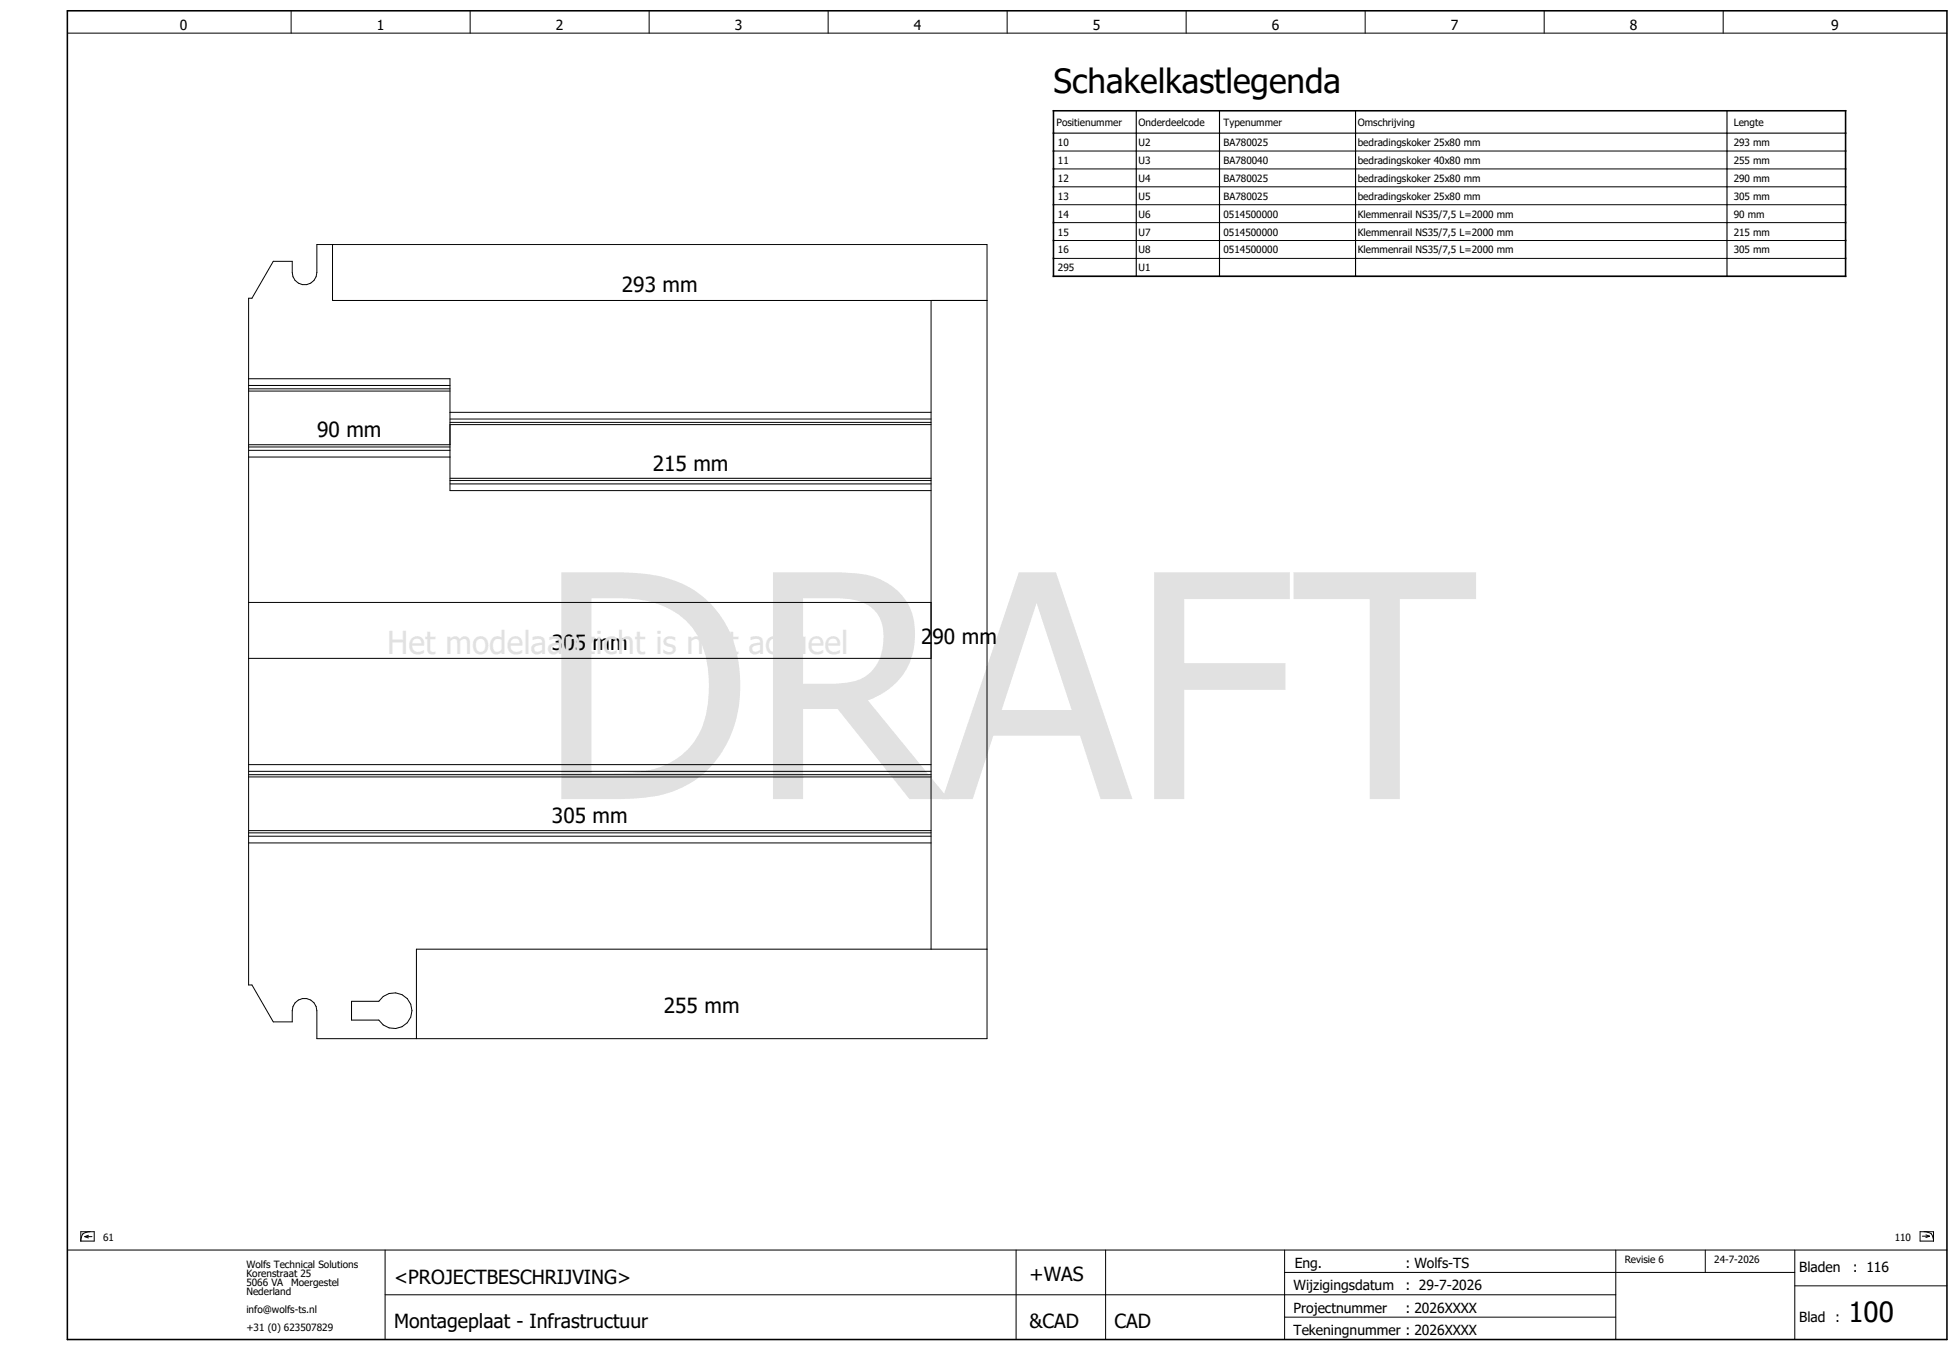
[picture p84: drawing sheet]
<svg xmlns="http://www.w3.org/2000/svg" width="438mm" height="302mm" viewBox="0 0 438 302" stroke-linecap="round" stroke-linejoin="round" font-family="sans-serif">
<defs><g id="words">
<text font-size="69.7" fill="#e1e1e1" x="120.3" y="178.6">DRAFT</text>
<text font-size="7.5" x="235.4" y="20.8">Schakelkastlegenda</text>
<text font-size="7.1" fill="#e1e1e1" x="86.5" y="146.2">Het modelaanzicht is niet actueel</text>
<text font-size="6.2" x="413.1" y="295.4">100</text>
<g font-size="4.7">
<text x="139" y="65.3">293 mm</text>
<text x="70.9" y="97.8">90 mm</text>
<text x="145.8" y="105.3">215 mm</text>
<text x="123.3" y="145.3">305 mm</text>
<text x="205.8" y="144">290 mm</text>
<text x="123.3" y="184">305 mm</text>
<text x="148.3" y="226.5">255 mm</text>
</g>
<g font-size="4.3">
<text x="88.1" y="286.9">&lt;PROJECTBESCHRIJVING&gt;</text>
<text x="230.1" y="286.4">+WAS</text>
<text x="88.1" y="296.9">Montageplaat - Infrastructuur</text>
<text x="230.1" y="296.9">&amp;CAD</text>
<text x="249.1" y="296.9">CAD</text>
</g>
<g font-size="3.1">
<text x="40.2" y="6.8">0</text>
<text x="84.2" y="6.8">1</text>
<text x="124.2" y="6.8">2</text>
<text x="164.2" y="6.8">3</text>
<text x="204.2" y="6.8">4</text>
<text x="244.2" y="6.8">5</text>
<text x="284.2" y="6.8">6</text>
<text x="324.2" y="6.8">7</text>
<text x="364.2" y="6.8">8</text>
<text x="409.2" y="6.8">9</text>
<text x="289.3" y="283.4">Eng.</text>
<text x="314.1" y="283.4">: Wolfs-TS</text>
<text x="402.1" y="284.4">Bladen</text>
<text x="414.1" y="284.4">: 116</text>
<text x="289.1" y="288.4">Wijzigingsdatum</text>
<text x="289.1" y="293.4">Projectnummer</text>
<text x="314.1" y="288.4">: 29-7-2026</text>
<text x="314.1" y="293.4">: 2026XXXX</text>
<text x="289.1" y="298.4">Tekeningnummer : 2026XXXX</text>
<text x="402.1" y="295.4">Blad :</text>
</g>
<g font-size="2.2">
<text x="236.1" y="28.1">Positienummer</text>
<text x="254.4" y="28.1">Onderdeelcode</text>
<text x="273.4" y="28.1">Typenummer</text>
<text x="303.4" y="28.1">Omschrijving</text>
<text x="387.4" y="28.1">Lengte</text>
<text x="236.4" y="32.6">10</text>
<text x="254.4" y="32.6">U2</text>
<text x="273.4" y="32.6">BA780025</text>
<text x="303.4" y="32.6">bedradingskoker 25x80 mm</text>
<text x="387.4" y="32.6">293 mm</text>
<text x="236.4" y="36.6">11</text>
<text x="236.4" y="40.6">12</text>
<text x="254.4" y="36.6">U3</text>
<text x="254.4" y="40.6">U4</text>
<text x="273.4" y="36.6">BA780040</text>
<text x="273.4" y="40.6">BA780025</text>
<text x="303.4" y="36.6">bedradingskoker 40x80 mm</text>
<text x="303.4" y="40.6">bedradingskoker 25x80 mm</text>
<text x="387.4" y="36.6">255 mm</text>
<text x="387.4" y="40.6">290 mm</text>
<text x="236.4" y="44.6">13</text>
<text x="254.4" y="44.6">U5</text>
<text x="273.4" y="44.6">BA780025</text>
<text x="303.4" y="44.6">bedradingskoker 25x80 mm</text>
<text x="387.4" y="44.6">305 mm</text>
<text x="236.4" y="48.6">14</text>
<text x="236.4" y="52.6">15</text>
<text x="254.4" y="48.6">U6</text>
<text x="254.4" y="52.6">U7</text>
<text x="273.4" y="48.6">0514500000</text>
<text x="273.4" y="52.6">0514500000</text>
<text x="303.4" y="48.6">Klemmenrail NS35/7,5 L=2000 mm</text>
<text x="303.4" y="52.6">Klemmenrail NS35/7,5 L=2000 mm</text>
<text x="387.4" y="48.6">90 mm</text>
<text x="387.4" y="52.6">215 mm</text>
<text x="236.4" y="56.6">16</text>
<text x="254.4" y="56.6">U8</text>
<text x="273.4" y="56.6">0514500000</text>
<text x="303.4" y="56.6">Klemmenrail NS35/7,5 L=2000 mm</text>
<text x="387.4" y="56.6">305 mm</text>
<text x="236.4" y="60.6">295</text>
<text x="254.4" y="60.6">U1</text>
<text x="23.1" y="277.4">61</text>
<text x="423.4" y="277.4">110</text>
<text x="55.1" y="283.4">Wolfs Technical Solutions</text>
<text x="55.1" y="285.4">Korenstraat 25</text>
<text x="55.1" y="287.4">5066 VA</text>
<text x="65.1" y="287.4">Moergestel</text>
<text x="363.1" y="282.4">Revisie 6</text>
<text x="383.1" y="282.4">24-7-2026</text>
<text x="55.1" y="289.4">Nederland</text>
<text x="55.1" y="293.4">info@wolfs-ts.nl</text>
<text x="55.1" y="297.4">+31 (0) 623507829</text>
</g>
</g></defs>
<g fill="none" stroke="#000" stroke-width=".22">
<path d="M15.1 7.4h420M65.1 2.4v5M105.1 2.4v5M145.1 2.4v5M185.1 2.4v5M225.1 2.4v5M265.1 2.4v5M305.1 2.4v5M345.1 2.4v5M385.1 2.4v5M235.4 33.8h177M235.4 37.8h177"/>
<path d="M61.1 58.4h4.2v2.5a2.75 2.75 0 0 0 2.8 2.8 2.75 2.75 0 0 0 2.7-2.8v-6.2h149.8v177.5h-149.8v-6.3a2.75 2.75 0 0 0-2.7-2.7 2.75 2.75 0 0 0-2.8 2.7v2.5h-4.2l-4.8-8.2h-.7v-153.5h.7zM74.3 54.7v12.5h146.3M235.4 41.8h177M235.4 45.8h177M235.4 49.8h177M235.4 53.8h177M235.4 57.8h177M208.1 67.2v145M235.4 61.8h177M55.6 84.7h45v25h107.5M55.6 86.2h45M55.6 86.9h45"/>
<path d="M55.6 87.4h45M55.6 99.4h45M55.6 99.9h45M100.6 92.2h107.5M100.6 93.7h107.5M100.6 94.4h107.5M100.6 94.9h107.5M55.6 100.7h45M55.6 102.2h45M100.6 106.9h107.5M100.6 107.4h107.5M100.6 108.2h107.5"/>
<path d="M55.6 134.7h152.5M55.6 147.2h152.5M55.6 170.9h152.5M55.6 172.4h152.5M55.6 173.2h152.5M55.6 173.7h152.5M55.6 185.7h152.5M55.6 186.2h152.5M55.6 186.9h152.5M55.6 188.4h152.5M220.6 212.2h-127.5v20M78.6 223.8h6a4 4 0 0 1 6.1-.9 4 4 0 0 1 0 6 4 4 0 0 1-6.1-.9h-6z"/>
<path d="M15.1 279.4h420M18.1 275.3h3v2.1h-3zM18.5 275.8l-.3 .8-.1 .8M19 276.4h1.6M19 276.4l.8 .3M19.8 276.1l-.8 .3M20.2 275.3l-.9 .1-.8 .4M86.1 279.4v20M227.1 279.4v20M247.1 279.4v20M287.1 279.4v20M361.1 279.4v20"/>
<path d="M381.1 279.4v5M401.1 279.4v20M429.1 275.3h3v2.1h-3zM429.6 276.3h1.6M430 275.3l.8 .1 .8 .4M430.4 276l.8 .3M431.2 276.3l-.8 .3M431.6 275.8l.3 .8 .2 .8M86.1 289.4h275M287.1 284.4h114M287.1 294.4h74M401.1 287.4h34"/>
</g>
<path d="M15.1 2.4h420v297h-420zM235.4 24.8h177v37h-177z" fill="none" stroke="#000" stroke-width=".35"/>
<path d="M235.4 29.8h177M253.9 24.8v37M272.5 24.8v37M302.9 24.8v37M385.9 24.8v37" fill="none" stroke="#000" stroke-width=".25"/>
<use href="#words"/>
</svg>
